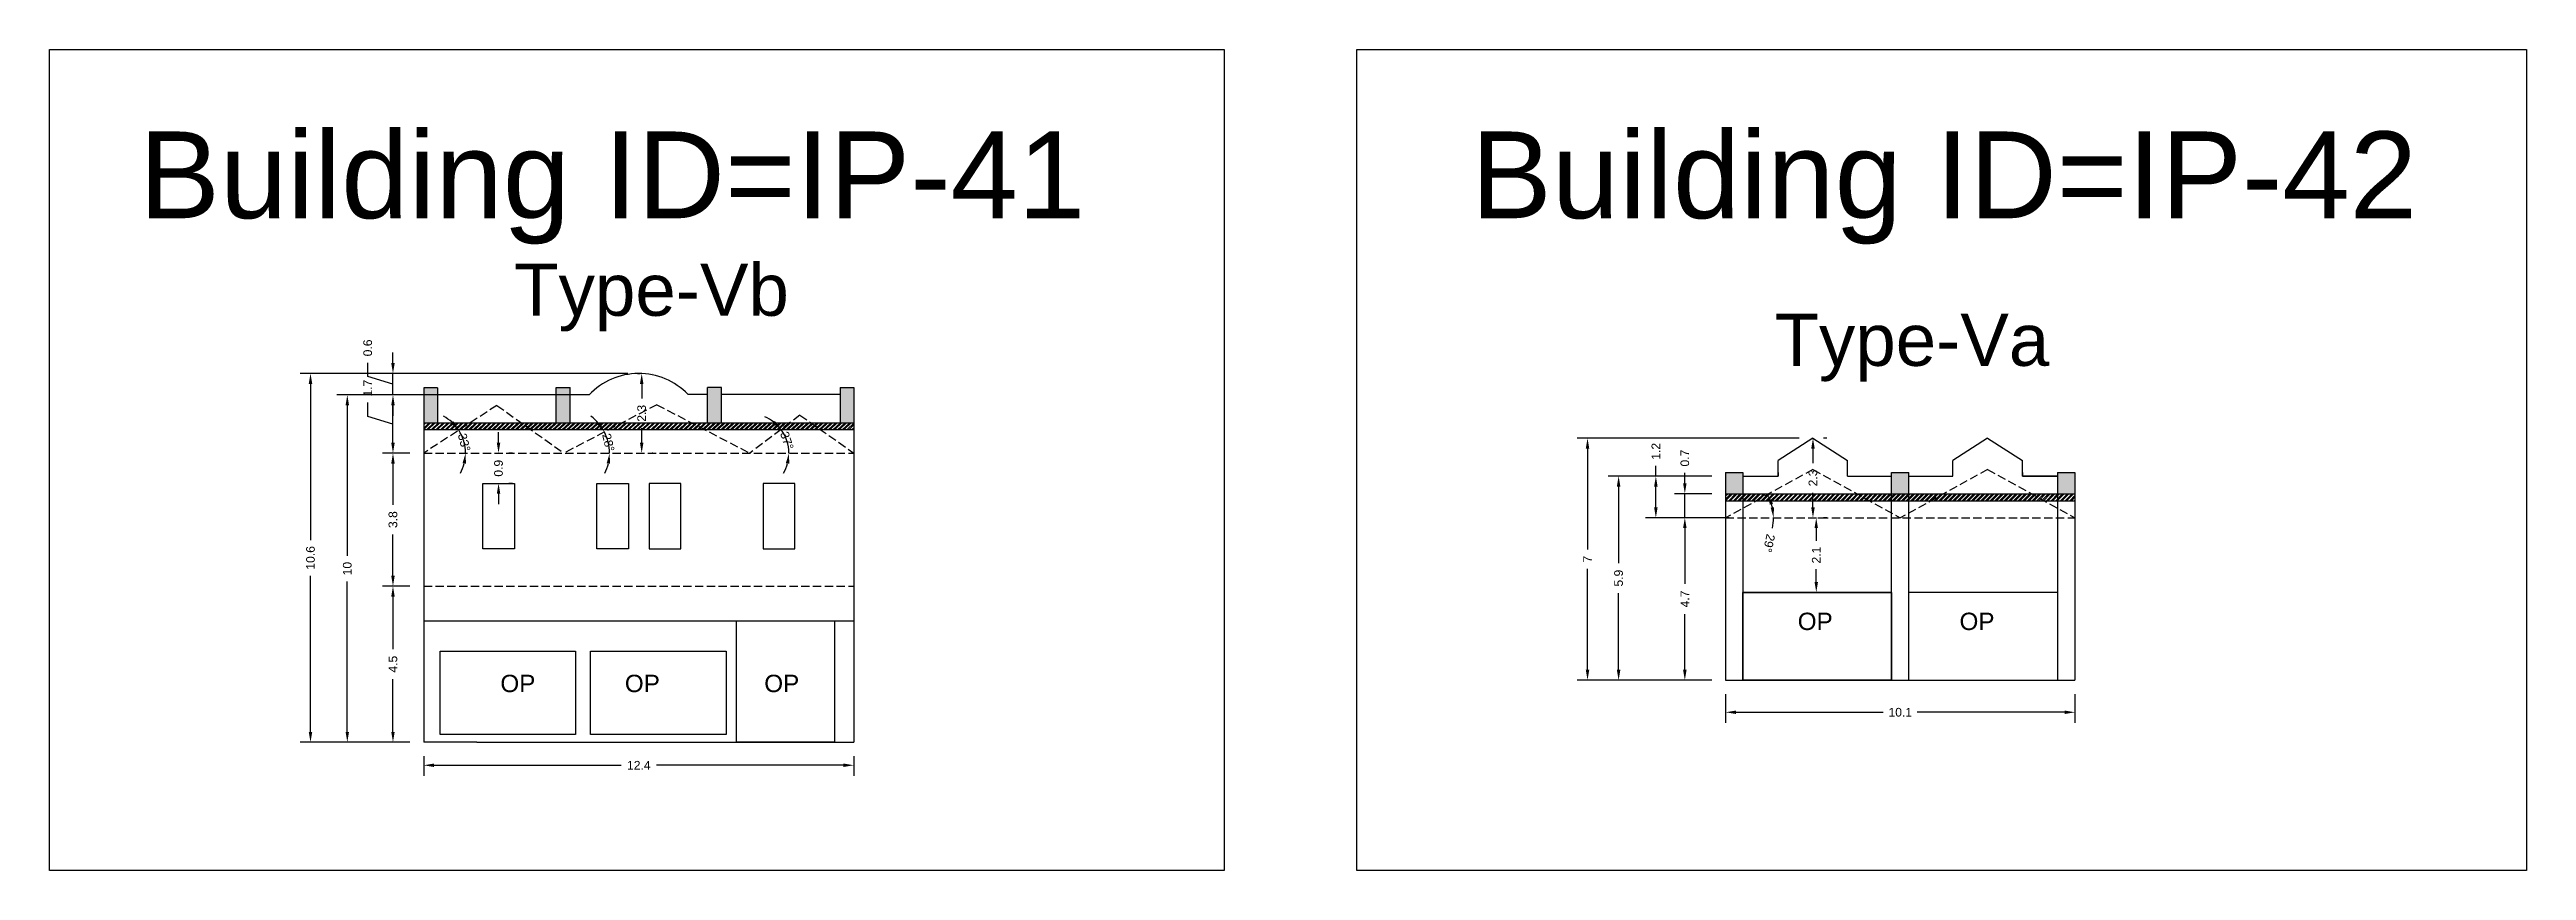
# Model space of a CAD drawing. Header units: metres. Extents: x 3416658 to 3417184, y -6712896 to -6712690.
# Drawn here: x 3416657.5 to 3416728.9, y -6712856.6 to -6712833 of the extents above; entities that cross this region are included whole.
import ezdxf

# ---------------------------------------------------------------- set-up
doc = ezdxf.new("R2010")
doc.units = ezdxf.units.M
doc.linetypes.add('ACAD_ISO02W100', pattern=[15, 12, -3])
doc.layers.add('Dotted', color=7, linetype='ACAD_ISO02W100', plot=False)
doc.styles.get("Standard").update_dxf_attribs({"font": 'arial.ttf'})
doc.dimstyles.new('ISO-25', dxfattribs={"dimtxt": 0.25, "dimasz": 0.3, "dimexe": 0.3, "dimexo": 0.4, "dimgap": 0.2, "dimtad": 0, "dimdec": 1, "dimdsep": 46, "dimtxsty": 'Standard', "dimcen": 2.5, "dimadec": 0, "dimazin": 0, "dimtfac": 1, "dimtdec": 1, "dimtmove": 0, "dimatfit": 3, "dimfxl": 1, "dimarcsym": 0})

msp = doc.modelspace()

# ---------------------------------------------------------------- texts
for s, heights, insert, char_height, attachment_point in [('Building ID=IP-41', [0.517], (3416660.103, -6712835.353), 2.5, 1), ('Building ID=IP-42', [0.517], (3416698.491, -6712835.353), 2.5, 1), ('Type-Vb  ', [0.517], (3416670.914, -6712839.164), 1.5, 1), ('Type-Va  ', [0.517], (3416707.243, -6712840.607), 1.5, 1), ('OP', [0], (3416708.92, -6712849.22), 0.5, 3), ('OP', [0], (3416713.583, -6712849.22), 0.5, 3), ('OP', [0], (3416671.525, -6712851.009), 0.5, 3), ('OP', [0], (3416675.113, -6712851.009), 0.5, 3), ('OP', [0], (3416679.131, -6712851.009), 0.5, 3)]:
    msp.add_mtext_dynamic_manual_height_columns(s, width=67.86454, gutter_width=12.5, heights=heights, dxfattribs=dict(insert=insert, char_height=char_height, attachment_point=attachment_point))

# ---------------------------------------------------------------- blocks, each defined once
blk = doc.blocks.new('*D355')
at = {"color": 0, "lineweight": -2, "transparency": 16777216}
for p, q in [((3416667.906, -6712848.455), (3416667.12, -6712848.455)), ((3416667.42, -6712848.755), (3416667.42, -6712850.272)), ((3416667.42, -6712852.655), (3416667.42, -6712851.139)), ((3416667.906, -6712852.955), (3416667.12, -6712852.955))]:
    blk.add_line(p, q, dxfattribs=at)
at = {"color": 0, "transparency": 16777216}
for points in [[(3416667.37, -6712848.755), (3416667.47, -6712848.755), (3416667.42, -6712848.455)], [(3416667.37, -6712852.655), (3416667.47, -6712852.655), (3416667.42, -6712852.955)]]:
    blk.add_solid(points, dxfattribs=at)
at = {"layer": 'Defpoints', "color": 0, "transparency": 16777216}
for p in [(3416667.42, -6712848.455), (3416668.306, -6712848.455), (3416668.306, -6712852.955)]:
    blk.add_point(p, dxfattribs=at)
at = {"color": 0, "transparency": 16777216, "insert": (3416667.42, -6712850.705), "char_height": 0.25, "attachment_point": 5, "rotation": 90}
blk.add_mtext('4.5', dxfattribs=at)
blk = doc.blocks.new('*D356')
at = {"color": 0, "lineweight": -2, "transparency": 16777216}
for p, q in [((3416667.906, -6712844.622), (3416667.12, -6712844.622)), ((3416667.42, -6712844.922), (3416667.42, -6712846.111)), ((3416667.42, -6712848.155), (3416667.42, -6712846.966)), ((3416667.906, -6712848.455), (3416667.12, -6712848.455))]:
    blk.add_line(p, q, dxfattribs=at)
at = {"color": 0, "transparency": 16777216}
for points in [[(3416667.37, -6712844.922), (3416667.47, -6712844.922), (3416667.42, -6712844.622)], [(3416667.37, -6712848.155), (3416667.47, -6712848.155), (3416667.42, -6712848.455)]]:
    blk.add_solid(points, dxfattribs=at)
at = {"layer": 'Defpoints', "color": 0, "transparency": 16777216}
for p in [(3416667.42, -6712844.622), (3416668.306, -6712844.622), (3416668.306, -6712848.455)]:
    blk.add_point(p, dxfattribs=at)
at = {"color": 0, "transparency": 16777216, "insert": (3416667.42, -6712846.538), "char_height": 0.25, "attachment_point": 5, "rotation": 90}
blk.add_mtext('3.8', dxfattribs=at)
blk = doc.blocks.new('*D357')
at = {"color": 0, "lineweight": -2, "transparency": 16777216}
for p, q in [((3416666.694, -6712843.565), (3416666.694, -6712843.165)), ((3416668.622, -6712842.945), (3416667.12, -6712842.945)), ((3416667.42, -6712844.322), (3416667.42, -6712843.245)), ((3416667.42, -6712843.783), (3416666.694, -6712843.565)), ((3416667.906, -6712844.622), (3416667.12, -6712844.622))]:
    blk.add_line(p, q, dxfattribs=at)
at = {"color": 0, "transparency": 16777216}
for points in [[(3416667.37, -6712843.245), (3416667.47, -6712843.245), (3416667.42, -6712842.945)], [(3416667.37, -6712844.322), (3416667.47, -6712844.322), (3416667.42, -6712844.622)]]:
    blk.add_solid(points, dxfattribs=at)
at = {"layer": 'Defpoints', "color": 0, "transparency": 16777216}
for p in [(3416667.42, -6712842.945), (3416669.022, -6712842.945), (3416668.306, -6712844.622)]:
    blk.add_point(p, dxfattribs=at)
at = {"color": 0, "transparency": 16777216, "insert": (3416666.694, -6712842.75), "char_height": 0.25, "attachment_point": 5, "rotation": 90}
blk.add_mtext('1.7', dxfattribs=at)
blk = doc.blocks.new('*D358')
at = {"color": 0, "lineweight": -2, "transparency": 16777216}
for p, q in [((3416667.42, -6712842.027), (3416667.42, -6712841.727)), ((3416666.692, -6712842.418), (3416666.692, -6712842.018)), ((3416667.42, -6712842.636), (3416666.692, -6712842.418)), ((3416674.142, -6712842.327), (3416667.12, -6712842.327)), ((3416667.42, -6712842.945), (3416667.42, -6712842.327)), ((3416667.42, -6712842.945), (3416667.42, -6712842.327)), ((3416668.622, -6712842.945), (3416667.12, -6712842.945)), ((3416667.42, -6712843.245), (3416667.42, -6712843.545))]:
    blk.add_line(p, q, dxfattribs=at)
at = {"color": 0, "transparency": 16777216}
for points in [[(3416667.37, -6712842.027), (3416667.47, -6712842.027), (3416667.42, -6712842.327)], [(3416667.37, -6712843.245), (3416667.47, -6712843.245), (3416667.42, -6712842.945)]]:
    blk.add_solid(points, dxfattribs=at)
at = {"layer": 'Defpoints', "color": 0, "transparency": 16777216}
for p in [(3416667.42, -6712842.327), (3416674.542, -6712842.327), (3416669.022, -6712842.945)]:
    blk.add_point(p, dxfattribs=at)
at = {"color": 0, "transparency": 16777216, "insert": (3416666.692, -6712841.59), "char_height": 0.25, "attachment_point": 5, "rotation": 90}
blk.add_mtext('0.6', dxfattribs=at)
blk = doc.blocks.new('*D359')
at = {"color": 0, "lineweight": -2, "transparency": 16777216}
for p, q in [((3416674.589, -6712842.627), (3416674.589, -6712843.044)), ((3416674.894, -6712842.327), (3416674.889, -6712842.327)), ((3416674.589, -6712844.322), (3416674.589, -6712843.904)), ((3416674.906, -6712844.622), (3416674.889, -6712844.622))]:
    blk.add_line(p, q, dxfattribs=at)
at = {"color": 0, "transparency": 16777216}
for points in [[(3416674.539, -6712842.627), (3416674.639, -6712842.627), (3416674.589, -6712842.327)], [(3416674.539, -6712844.322), (3416674.639, -6712844.322), (3416674.589, -6712844.622)]]:
    blk.add_solid(points, dxfattribs=at)
at = {"layer": 'Defpoints', "color": 0, "transparency": 16777216}
for p in [(3416674.494, -6712842.327), (3416674.589, -6712842.327), (3416674.506, -6712844.622)]:
    blk.add_point(p, dxfattribs=at)
at = {"color": 0, "transparency": 16777216, "insert": (3416674.589, -6712843.474), "char_height": 0.25, "attachment_point": 5, "rotation": 90}
blk.add_mtext('2.3', dxfattribs=at)
blk = doc.blocks.new('*D360')
at = {"color": 0, "lineweight": -2, "transparency": 16777216}
for p, q in [((3416670.463, -6712844.322), (3416670.463, -6712844.022)), ((3416670.463, -6712844.622), (3416670.463, -6712844.63)), ((3416670.863, -6712844.622), (3416670.763, -6712844.622)), ((3416670.463, -6712845.494), (3416670.463, -6712845.486)), ((3416670.863, -6712845.494), (3416670.763, -6712845.494)), ((3416670.463, -6712845.794), (3416670.463, -6712846.094))]:
    blk.add_line(p, q, dxfattribs=at)
at = {"color": 0, "transparency": 16777216}
for points in [[(3416670.413, -6712844.322), (3416670.513, -6712844.322), (3416670.463, -6712844.622)], [(3416670.413, -6712845.794), (3416670.513, -6712845.794), (3416670.463, -6712845.494)]]:
    blk.add_solid(points, dxfattribs=at)
at = {"layer": 'Defpoints', "color": 0, "transparency": 16777216}
for p in [(3416670.463, -6712844.622), (3416670.463, -6712844.622), (3416670.463, -6712845.494)]:
    blk.add_point(p, dxfattribs=at)
at = {"color": 0, "transparency": 16777216, "insert": (3416670.463, -6712845.058), "char_height": 0.25, "attachment_point": 5, "rotation": 90}
blk.add_mtext('0.9', dxfattribs=at)
blk = doc.blocks.new('*D361')
at = {"color": 0, "lineweight": -2, "transparency": 16777216}
for p, q in [((3416668.964, -6712842.945), (3416665.804, -6712842.945)), ((3416666.104, -6712843.245), (3416666.104, -6712847.583)), ((3416666.104, -6712852.655), (3416666.104, -6712848.317)), ((3416667.906, -6712852.955), (3416665.804, -6712852.955))]:
    blk.add_line(p, q, dxfattribs=at)
at = {"color": 0, "transparency": 16777216}
for points in [[(3416666.054, -6712843.245), (3416666.154, -6712843.245), (3416666.104, -6712842.945)], [(3416666.054, -6712852.655), (3416666.154, -6712852.655), (3416666.104, -6712852.955)]]:
    blk.add_solid(points, dxfattribs=at)
at = {"layer": 'Defpoints', "color": 0, "transparency": 16777216}
for p in [(3416666.104, -6712842.945), (3416669.364, -6712842.945), (3416668.306, -6712852.955)]:
    blk.add_point(p, dxfattribs=at)
at = {"color": 0, "transparency": 16777216, "insert": (3416666.104, -6712847.95), "char_height": 0.25, "attachment_point": 5, "rotation": 90}
blk.add_mtext('10', dxfattribs=at)
blk = doc.blocks.new('*D362')
at = {"color": 0, "lineweight": -2, "transparency": 16777216}
for p, q in [((3416674.189, -6712842.327), (3416664.743, -6712842.327)), ((3416665.043, -6712842.627), (3416665.043, -6712847.128)), ((3416665.043, -6712852.655), (3416665.043, -6712848.154)), ((3416667.906, -6712852.955), (3416664.743, -6712852.955))]:
    blk.add_line(p, q, dxfattribs=at)
at = {"color": 0, "transparency": 16777216}
for points in [[(3416664.993, -6712842.627), (3416665.093, -6712842.627), (3416665.043, -6712842.327)], [(3416664.993, -6712852.655), (3416665.093, -6712852.655), (3416665.043, -6712852.955)]]:
    blk.add_solid(points, dxfattribs=at)
at = {"layer": 'Defpoints', "color": 0, "transparency": 16777216}
for p in [(3416665.043, -6712842.327), (3416674.589, -6712842.327), (3416668.306, -6712852.955)]:
    blk.add_point(p, dxfattribs=at)
at = {"color": 0, "transparency": 16777216, "insert": (3416665.043, -6712847.641), "char_height": 0.25, "attachment_point": 5, "rotation": 90}
blk.add_mtext('10.6', dxfattribs=at)
blk = doc.blocks.new('*D363')
at = {"color": 0, "lineweight": -2, "transparency": 16777216}
for p, q in [((3416668.306, -6712853.355), (3416668.306, -6712853.917)), ((3416680.706, -6712853.355), (3416680.706, -6712853.917)), ((3416668.606, -6712853.617), (3416673.994, -6712853.617)), ((3416680.406, -6712853.617), (3416675.018, -6712853.617))]:
    blk.add_line(p, q, dxfattribs=at)
at = {"color": 0, "transparency": 16777216}
for points in [[(3416668.606, -6712853.567), (3416668.606, -6712853.667), (3416668.306, -6712853.617)], [(3416680.406, -6712853.567), (3416680.406, -6712853.667), (3416680.706, -6712853.617)]]:
    blk.add_solid(points, dxfattribs=at)
at = {"layer": 'Defpoints', "color": 0, "transparency": 16777216}
for p in [(3416668.306, -6712852.955), (3416680.706, -6712852.955), (3416680.706, -6712853.617)]:
    blk.add_point(p, dxfattribs=at)
at = {"color": 0, "transparency": 16777216, "insert": (3416674.506, -6712853.617), "char_height": 0.25, "attachment_point": 5}
blk.add_mtext('12.4', dxfattribs=at)
blk = doc.blocks.new('*D364')
at = {"color": 0, "lineweight": -2, "transparency": 16777216}
for start, end in [(47.41765, 61.70412), (360, 33.13119), (331.42707, 345.71353)]:
    blk.add_arc((3416668.306, -6712844.622), 1.206, start, end, dxfattribs=at)
at = {"color": 0, "transparency": 16777216}
for points in [[(3416669.16, -6712843.701), (3416669.084, -6712843.766), (3416669.316, -6712843.962)], [(3416669.425, -6712844.913), (3416669.525, -6712844.925), (3416669.512, -6712844.622)]]:
    blk.add_solid(points, dxfattribs=at)
at = {"layer": 'Defpoints', "color": 0, "transparency": 16777216}
for p in [(3416670.416, -6712843.245), (3416668.306, -6712844.622), (3416668.306, -6712844.622), (3416669.424, -6712844.168), (3416680.706, -6712844.622)]:
    blk.add_point(p, dxfattribs=at)
at = {"color": 0, "transparency": 16777216, "insert": (3416669.473, -6712844.314), "char_height": 0.25, "attachment_point": 5, "rotation": 284.75466}
blk.add_mtext('33°', dxfattribs=at)
blk = doc.blocks.new('*D365')
at = {"color": 0, "lineweight": -2, "transparency": 16777216}
for start, end in [(40.60643, 53.69898), (360, 27.51389), (333.81491, 346.90745)]:
    blk.add_arc((3416672.348, -6712844.622), 1.316, start, end, dxfattribs=at)
at = {"color": 0, "transparency": 16777216}
for points in [[(3416673.389, -6712843.737), (3416673.306, -6712843.793), (3416673.515, -6712844.014)], [(3416673.58, -6712844.914), (3416673.679, -6712844.925), (3416673.664, -6712844.622)]]:
    blk.add_solid(points, dxfattribs=at)
at = {"layer": 'Defpoints', "color": 0, "transparency": 16777216}
for p in [(3416675.026, -6712843.227), (3416668.306, -6712844.622), (3416672.348, -6712844.622), (3416673.597, -6712844.208), (3416680.706, -6712844.622)]:
    blk.add_point(p, dxfattribs=at)
at = {"color": 0, "transparency": 16777216, "insert": (3416673.628, -6712844.318), "char_height": 0.25, "attachment_point": 5, "rotation": 283.35051}
blk.add_mtext('28°', dxfattribs=at)
blk = doc.blocks.new('*D366')
at = {"color": 0, "lineweight": -2, "transparency": 16777216}
for start, end in [(52.3427, 67.60728), (0, 37.07812), (329.47084, 344.73542)]:
    blk.add_arc((3416677.704, -6712844.622), 1.129, start, end, dxfattribs=at)
at = {"color": 0, "transparency": 16777216}
for points in [[(3416678.43, -6712843.692), (3416678.359, -6712843.763), (3416678.605, -6712843.941)], [(3416678.744, -6712844.912), (3416678.844, -6712844.926), (3416678.834, -6712844.622)]]:
    blk.add_solid(points, dxfattribs=at)
at = {"layer": 'Defpoints', "color": 0, "transparency": 16777216}
for p in [(3416679.152, -6712843.527), (3416668.306, -6712844.622), (3416677.704, -6712844.622), (3416678.808, -6712844.38), (3416680.706, -6712844.622)]:
    blk.add_point(p, dxfattribs=at)
at = {"color": 0, "transparency": 16777216, "insert": (3416678.775, -6712844.263), "char_height": 0.25, "attachment_point": 5, "rotation": 288.53906}
blk.add_mtext('37°', dxfattribs=at)
blk = doc.blocks.new('*D367')
at = {"color": 0, "lineweight": -2, "transparency": 16777216}
for p, q in [((3416708.35, -6712844.493), (3416708.35, -6712844.909)), ((3416708.75, -6712844.193), (3416708.65, -6712844.193)), ((3416708.35, -6712846.184), (3416708.35, -6712845.768)), ((3416708.75, -6712846.484), (3416708.65, -6712846.484))]:
    blk.add_line(p, q, dxfattribs=at)
at = {"color": 0, "transparency": 16777216}
for points in [[(3416708.3, -6712844.493), (3416708.4, -6712844.493), (3416708.35, -6712844.193)], [(3416708.3, -6712846.184), (3416708.4, -6712846.184), (3416708.35, -6712846.484)]]:
    blk.add_solid(points, dxfattribs=at)
at = {"layer": 'Defpoints', "color": 0, "transparency": 16777216}
for p in [(3416708.35, -6712844.193), (3416708.35, -6712846.484), (3416708.35, -6712846.484)]:
    blk.add_point(p, dxfattribs=at)
at = {"color": 0, "transparency": 16777216, "insert": (3416708.35, -6712845.338), "char_height": 0.25, "attachment_point": 5, "rotation": 90}
blk.add_mtext('2.3', dxfattribs=at)
blk = doc.blocks.new('*D368')
at = {"color": 0, "lineweight": -2, "transparency": 16777216}
for start, end in [(12.48188, 16.45029), (347.51812, 360)]:
    blk.add_arc((3416705.832, -6712846.484), 1.38, start, end, dxfattribs=at)
at = {"color": 0, "transparency": 16777216}
for points in [[(3416707.109, -6712846.113), (3416707.202, -6712846.074), (3416707.04, -6712845.817)], [(3416707.229, -6712846.181), (3416707.13, -6712846.191), (3416707.212, -6712846.484)]]:
    blk.add_solid(points, dxfattribs=at)
at = {"layer": 'Defpoints', "color": 0, "transparency": 16777216}
for p in [(3416708.35, -6712845.093), (3416707.135, -6712846.028), (3416705.832, -6712846.484), (3416705.832, -6712846.484), (3416715.902, -6712846.484)]:
    blk.add_point(p, dxfattribs=at)
at = {"color": 0, "transparency": 16777216, "insert": (3416707.083, -6712847.219), "char_height": 0.25, "attachment_point": 5, "rotation": 257.51812}
blk.add_mtext('29°', dxfattribs=at)
blk = doc.blocks.new('*D369')
at = {"color": 0, "lineweight": -2, "transparency": 16777216}
for p, q in [((3416704.657, -6712845.493), (3416704.657, -6712845.193)), ((3416705.432, -6712845.793), (3416704.357, -6712845.793)), ((3416704.657, -6712846.484), (3416704.657, -6712845.793)), ((3416705.432, -6712846.484), (3416704.357, -6712846.484)), ((3416704.657, -6712846.784), (3416704.657, -6712847.084))]:
    blk.add_line(p, q, dxfattribs=at)
at = {"color": 0, "transparency": 16777216}
for points in [[(3416704.607, -6712845.493), (3416704.707, -6712845.493), (3416704.657, -6712845.793)], [(3416704.607, -6712846.784), (3416704.707, -6712846.784), (3416704.657, -6712846.484)]]:
    blk.add_solid(points, dxfattribs=at)
at = {"layer": 'Defpoints', "color": 0, "transparency": 16777216}
for p in [(3416704.657, -6712845.793), (3416705.832, -6712845.793), (3416705.832, -6712846.484)]:
    blk.add_point(p, dxfattribs=at)
at = {"color": 0, "transparency": 16777216, "insert": (3416704.657, -6712844.765), "char_height": 0.25, "attachment_point": 5, "rotation": 90}
blk.add_mtext('0.7', dxfattribs=at)
blk = doc.blocks.new('*D370')
at = {"color": 0, "lineweight": -2, "transparency": 16777216}
for p, q in [((3416705.432, -6712845.284), (3416703.522, -6712845.284)), ((3416703.822, -6712845.284), (3416703.822, -6712844.984)), ((3416703.822, -6712846.184), (3416703.822, -6712845.584)), ((3416705.432, -6712846.484), (3416703.522, -6712846.484))]:
    blk.add_line(p, q, dxfattribs=at)
at = {"color": 0, "transparency": 16777216}
for points in [[(3416703.772, -6712845.584), (3416703.872, -6712845.584), (3416703.822, -6712845.284)], [(3416703.772, -6712846.184), (3416703.872, -6712846.184), (3416703.822, -6712846.484)]]:
    blk.add_solid(points, dxfattribs=at)
at = {"layer": 'Defpoints', "color": 0, "transparency": 16777216}
for p in [(3416703.822, -6712845.284), (3416705.832, -6712845.284), (3416705.832, -6712846.484)]:
    blk.add_point(p, dxfattribs=at)
at = {"color": 0, "transparency": 16777216, "insert": (3416703.822, -6712844.57), "char_height": 0.25, "attachment_point": 5, "rotation": 90}
blk.add_mtext('1.2', dxfattribs=at)
blk = doc.blocks.new('*D371')
at = {"color": 0, "lineweight": -2, "transparency": 16777216}
for p, q in [((3416705.432, -6712845.284), (3416702.448, -6712845.284)), ((3416702.748, -6712845.584), (3416702.748, -6712847.797)), ((3416702.748, -6712850.866), (3416702.748, -6712848.653)), ((3416705.432, -6712851.166), (3416702.448, -6712851.166))]:
    blk.add_line(p, q, dxfattribs=at)
at = {"color": 0, "transparency": 16777216}
for points in [[(3416702.698, -6712845.584), (3416702.798, -6712845.584), (3416702.748, -6712845.284)], [(3416702.698, -6712850.866), (3416702.798, -6712850.866), (3416702.748, -6712851.166)]]:
    blk.add_solid(points, dxfattribs=at)
at = {"layer": 'Defpoints', "color": 0, "transparency": 16777216}
for p in [(3416702.748, -6712845.284), (3416705.832, -6712845.284), (3416705.832, -6712851.166)]:
    blk.add_point(p, dxfattribs=at)
at = {"color": 0, "transparency": 16777216, "insert": (3416702.748, -6712848.225), "char_height": 0.25, "attachment_point": 5, "rotation": 90}
blk.add_mtext('5.9', dxfattribs=at)
blk = doc.blocks.new('*D372')
at = {"color": 0, "lineweight": -2, "transparency": 16777216}
for p, q in [((3416707.95, -6712844.193), (3416701.552, -6712844.193)), ((3416701.852, -6712844.493), (3416701.852, -6712847.398)), ((3416701.852, -6712850.866), (3416701.852, -6712847.96)), ((3416705.432, -6712851.166), (3416701.552, -6712851.166))]:
    blk.add_line(p, q, dxfattribs=at)
at = {"color": 0, "transparency": 16777216}
for points in [[(3416701.802, -6712844.493), (3416701.902, -6712844.493), (3416701.852, -6712844.193)], [(3416701.802, -6712850.866), (3416701.902, -6712850.866), (3416701.852, -6712851.166)]]:
    blk.add_solid(points, dxfattribs=at)
at = {"layer": 'Defpoints', "color": 0, "transparency": 16777216}
for p in [(3416701.852, -6712844.193), (3416708.35, -6712844.193), (3416705.832, -6712851.166)]:
    blk.add_point(p, dxfattribs=at)
at = {"color": 0, "transparency": 16777216, "insert": (3416701.852, -6712847.679), "char_height": 0.25, "attachment_point": 5, "rotation": 90}
blk.add_mtext('7', dxfattribs=at)
blk = doc.blocks.new('*D373')
at = {"color": 0, "lineweight": -2, "transparency": 16777216}
for p, q in [((3416705.832, -6712851.566), (3416705.832, -6712852.39)), ((3416715.902, -6712851.566), (3416715.902, -6712852.39)), ((3416706.132, -6712852.09), (3416710.378, -6712852.09)), ((3416715.602, -6712852.09), (3416711.356, -6712852.09))]:
    blk.add_line(p, q, dxfattribs=at)
at = {"color": 0, "transparency": 16777216}
for points in [[(3416706.132, -6712852.04), (3416706.132, -6712852.14), (3416705.832, -6712852.09)], [(3416715.602, -6712852.04), (3416715.602, -6712852.14), (3416715.902, -6712852.09)]]:
    blk.add_solid(points, dxfattribs=at)
at = {"layer": 'Defpoints', "color": 0, "transparency": 16777216}
for p in [(3416705.832, -6712851.166), (3416715.902, -6712851.166), (3416715.902, -6712852.09)]:
    blk.add_point(p, dxfattribs=at)
at = {"color": 0, "transparency": 16777216, "insert": (3416710.867, -6712852.09), "char_height": 0.25, "attachment_point": 5}
blk.add_mtext('10.1', dxfattribs=at)
blk = doc.blocks.new('*D374')
at = {"color": 0, "lineweight": -2, "transparency": 16777216}
for p, q in [((3416705.932, -6712846.484), (3416704.357, -6712846.484)), ((3416704.657, -6712846.784), (3416704.657, -6712848.393)), ((3416704.657, -6712850.866), (3416704.657, -6712849.258)), ((3416705.432, -6712851.166), (3416704.357, -6712851.166))]:
    blk.add_line(p, q, dxfattribs=at)
at = {"color": 0, "transparency": 16777216}
for points in [[(3416704.607, -6712846.784), (3416704.707, -6712846.784), (3416704.657, -6712846.484)], [(3416704.607, -6712850.866), (3416704.707, -6712850.866), (3416704.657, -6712851.166)]]:
    blk.add_solid(points, dxfattribs=at)
at = {"layer": 'Defpoints', "color": 0, "transparency": 16777216}
for p in [(3416704.657, -6712846.484), (3416706.332, -6712846.484), (3416705.832, -6712851.166)]:
    blk.add_point(p, dxfattribs=at)
at = {"color": 0, "transparency": 16777216, "insert": (3416704.657, -6712848.825), "char_height": 0.25, "attachment_point": 5, "rotation": 90}
blk.add_mtext('4.7', dxfattribs=at)
blk = doc.blocks.new('*D375')
at = {"color": 0, "lineweight": -2, "transparency": 16777216}
for p, q in [((3416708.445, -6712846.784), (3416708.445, -6712847.153)), ((3416708.489, -6712846.484), (3416708.745, -6712846.484)), ((3416708.445, -6712848.334), (3416708.445, -6712847.964)), ((3416708.489, -6712848.634), (3416708.745, -6712848.634))]:
    blk.add_line(p, q, dxfattribs=at)
at = {"color": 0, "transparency": 16777216}
for points in [[(3416708.395, -6712846.784), (3416708.495, -6712846.784), (3416708.445, -6712846.484)], [(3416708.395, -6712848.334), (3416708.495, -6712848.334), (3416708.445, -6712848.634)]]:
    blk.add_solid(points, dxfattribs=at)
at = {"layer": 'Defpoints', "color": 0, "transparency": 16777216}
for p in [(3416708.089, -6712846.484), (3416708.445, -6712846.484), (3416708.089, -6712848.634)]:
    blk.add_point(p, dxfattribs=at)
at = {"color": 0, "transparency": 16777216, "insert": (3416708.445, -6712847.559), "char_height": 0.25, "attachment_point": 5, "rotation": 90}
blk.add_mtext('2.1', dxfattribs=at)

# ---------------------------------------------------------------- dimensions: what is measured, and where the dimension line sits
for base, p1, p2, picture, middle in [((3416667.42, -6712842.327), (3416669.022, -6712842.945), (3416674.542, -6712842.327), '*D358', (3416666.692, -6712841.818)), ((3416667.42, -6712842.945), (3416668.306, -6712844.622), (3416669.022, -6712842.945), '*D357', (3416666.694, -6712842.965)), ((3416667.42, -6712844.622), (3416668.306, -6712848.455), (3416668.306, -6712844.622), '*D356', (3416667.42, -6712846.538))]:
    dim = msp.add_linear_dim(base=base, p1=p1, p2=p2, angle=90, dimstyle='ISO-25', override={"dimtmove": 1})
    dim.commit()
    dim.dimension.update_dxf_attribs({"geometry": picture, "text_midpoint": middle})
for base, p1, p2, picture, middle in [((3416665.043, -6712842.327), (3416668.306, -6712852.955), (3416674.589, -6712842.327), '*D362', (3416665.043, -6712847.641)), ((3416674.589, -6712842.327), (3416674.506, -6712844.622), (3416674.494, -6712842.327), '*D359', (3416674.589, -6712843.474)), ((3416666.104, -6712842.945), (3416668.306, -6712852.955), (3416669.364, -6712842.945), '*D361', (3416666.104, -6712847.95)), ((3416670.463, -6712844.622), (3416670.463, -6712845.494), (3416670.463, -6712844.622), '*D360', (3416670.463, -6712845.058)), ((3416701.852, -6712844.193), (3416705.832, -6712851.166), (3416708.35, -6712844.193), '*D372', (3416701.852, -6712847.679)), ((3416703.822, -6712845.284), (3416705.832, -6712846.484), (3416705.832, -6712845.284), '*D370', (3416703.822, -6712844.57)), ((3416704.657, -6712845.793), (3416705.832, -6712846.484), (3416705.832, -6712845.793), '*D369', (3416704.657, -6712844.765)), ((3416708.35, -6712846.484), (3416708.35, -6712844.193), (3416708.35, -6712846.484), '*D367', (3416708.35, -6712845.338)), ((3416702.748, -6712845.284), (3416705.832, -6712851.166), (3416705.832, -6712845.284), '*D371', (3416702.748, -6712848.225)), ((3416704.657, -6712846.484), (3416705.832, -6712851.166), (3416706.332, -6712846.484), '*D374', (3416704.657, -6712848.825)), ((3416708.4453, -6712846.4842), (3416708.0889, -6712848.6335), (3416708.0889, -6712846.4842), '*D375', (3416708.4453, -6712847.5589)), ((3416667.42, -6712848.455), (3416668.306, -6712852.955), (3416668.306, -6712848.455), '*D355', (3416667.42, -6712850.705))]:
    dim = msp.add_linear_dim(base=base, p1=p1, p2=p2, angle=90, dimstyle='ISO-25')
    dim.commit()
    dim.dimension.update_dxf_attribs({"geometry": picture, "text_midpoint": middle})
for base, line2, picture, middle in [((3416673.597, -6712844.208), ((3416675.026, -6712843.227), (3416672.348, -6712844.622)), '*D365', (3416673.628, -6712844.318)), ((3416669.424, -6712844.168), ((3416670.416, -6712843.245), (3416668.306, -6712844.622)), '*D364', (3416669.473, -6712844.314)), ((3416678.808, -6712844.38), ((3416679.152, -6712843.527), (3416677.704, -6712844.622)), '*D366', (3416678.775, -6712844.263))]:
    dim = msp.add_angular_dim_2l(base=base, line1=((3416668.306, -6712844.622), (3416680.706, -6712844.622)), line2=line2, dimstyle='ISO-25')
    dim.commit()
    dim.dimension.update_dxf_attribs({"geometry": picture, "text_midpoint": middle, "dimtype": 162})
dim = msp.add_angular_dim_2l(base=(3416707.135, -6712846.028), line1=((3416708.35, -6712845.093), (3416705.832, -6712846.484)), line2=((3416705.832, -6712846.484), (3416715.902, -6712846.484)), dimstyle='ISO-25')
dim.commit()
dim.dimension.update_dxf_attribs({"geometry": '*D368', "text_midpoint": (3416707.083, -6712847.219)})
for base, p1, p2, picture, middle in [((3416715.902, -6712852.09), (3416705.832, -6712851.166), (3416715.902, -6712851.166), '*D373', (3416710.867, -6712852.09)), ((3416680.706, -6712853.617), (3416668.306, -6712852.955), (3416680.706, -6712852.955), '*D363', (3416674.506, -6712853.617))]:
    dim = msp.add_linear_dim(base=base, p1=p1, p2=p2, dimstyle='ISO-25')
    dim.commit()
    dim.dimension.update_dxf_attribs({"geometry": picture, "text_midpoint": middle})

# ---------------------------------------------------------------- hatches: boundary and pattern name
h = msp.add_hatch(color=256)
h.dxf.hatch_style = 1
h.paths.add_polyline_path([(3416668.706, -6712842.745), (3416668.306, -6712842.745), (3416668.306, -6712843.745), (3416668.706, -6712843.745)])
h.paths.add_polyline_path([(3416680.706, -6712842.727), (3416680.306, -6712842.727), (3416680.306, -6712843.745), (3416680.706, -6712843.745)])
h = msp.add_hatch(color=256)
h.dxf.hatch_style = 1
h.paths.add_polyline_path([(3416672.126, -6712842.727), (3416672.526, -6712842.727), (3416672.526, -6712843.745), (3416672.126, -6712843.745)])
h = msp.add_hatch(color=256)
h.dxf.hatch_style = 1
h.paths.add_polyline_path([(3416676.887, -6712842.727), (3416676.487, -6712842.727), (3416676.487, -6712843.745), (3416676.887, -6712843.745)])
h = msp.add_hatch()
h.set_pattern_fill('ANSI32', color=256, scale=0.01)
h.set_pattern_definition([(45, (-6.77476, 26.99843), (-0.067351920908, 0.067351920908), []), (45, (-6.72986, 26.99843), (-0.067351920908, 0.067351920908), [])])
h.paths.add_polyline_path([(3416680.706, -6712843.745), (3416668.306, -6712843.745), (3416668.306, -6712843.945), (3416680.706, -6712843.945)])
h = msp.add_hatch(color=256)
h.dxf.hatch_style = 1
h.paths.add_polyline_path([(3416706.332, -6712845.184), (3416705.832, -6712845.184), (3416705.832, -6712845.793), (3416706.332, -6712845.793)])
h.paths.add_polyline_path([(3416711.117, -6712845.184), (3416710.617, -6712845.184), (3416710.617, -6712845.793), (3416711.117, -6712845.793)])
h.paths.add_polyline_path([(3416715.902, -6712845.184), (3416715.402, -6712845.184), (3416715.402, -6712845.793), (3416715.902, -6712845.793)])
h = msp.add_hatch()
h.set_pattern_fill('ANSI32', color=256, scale=0.01)
h.set_pattern_definition([(45, (-11.47945, 28.78763), (-0.067351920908, 0.067351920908), []), (45, (-11.43455, 28.78763), (-0.067351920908, 0.067351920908), [])])
h.paths.add_polyline_path([(3416714.651, -6712845.793), (3416712.118, -6712845.793), (3416711.757, -6712845.993), (3416715.013, -6712845.993)])
h.paths.add_polyline_path([(3416715.402, -6712845.793), (3416714.651, -6712845.793), (3416715.013, -6712845.993), (3416715.402, -6712845.993)])
h.paths.add_polyline_path([(3416715.902, -6712845.793), (3416715.402, -6712845.793), (3416715.402, -6712845.993), (3416715.902, -6712845.993)])
h.paths.add_polyline_path([(3416712.118, -6712845.793), (3416711.117, -6712845.793), (3416711.117, -6712845.993), (3416711.757, -6712845.993)])
h.paths.add_polyline_path([(3416711.117, -6712845.793), (3416710.617, -6712845.793), (3416710.617, -6712845.993), (3416711.117, -6712845.993)])
h.paths.add_polyline_path([(3416710.617, -6712845.793), (3416709.616, -6712845.793), (3416709.978, -6712845.993), (3416710.617, -6712845.993)])
h.paths.add_polyline_path([(3416709.616, -6712845.793), (3416707.083, -6712845.793), (3416706.722, -6712845.993), (3416709.978, -6712845.993)])
h.paths.add_polyline_path([(3416707.083, -6712845.793), (3416706.332, -6712845.793), (3416706.332, -6712845.993), (3416706.722, -6712845.993)])
h.paths.add_polyline_path([(3416706.332, -6712845.793), (3416705.832, -6712845.793), (3416705.832, -6712845.993), (3416706.332, -6712845.993)])

# ---------------------------------------------------------------- linework, layer by layer
for p, q in [((3416707.35, -6712845.284), (3416707.35, -6712844.834)), ((3416709.35, -6712845.284), (3416709.35, -6712844.834)), ((3416712.385, -6712845.284), (3416712.385, -6712844.834)), ((3416714.385, -6712845.284), (3416714.385, -6712844.834))]:
    msp.add_line(p, q)
for points in [[(3416657.521, -6712832.992), (3416691.378, -6712832.992), (3416691.378, -6712856.648), (3416657.521, -6712856.648)], [(3416695.2, -6712832.992), (3416728.916, -6712832.992), (3416728.916, -6712856.648), (3416695.2, -6712856.648)], [(3416670.006, -6712845.494), (3416670.92, -6712845.494), (3416670.92, -6712847.377), (3416670.006, -6712847.377)], [(3416673.292, -6712845.494), (3416674.206, -6712845.494), (3416674.206, -6712847.377), (3416673.292, -6712847.377)], [(3416675.72, -6712845.494), (3416674.806, -6712845.494), (3416674.806, -6712847.377), (3416675.72, -6712847.377)], [(3416679.006, -6712845.494), (3416678.092, -6712845.494), (3416678.092, -6712847.377), (3416679.006, -6712847.377)], [(3416706.332, -6712848.634), (3416710.617, -6712848.634), (3416710.617, -6712851.166), (3416706.332, -6712851.166)], [(3416677.321, -6712849.455), (3416680.145, -6712849.455), (3416680.145, -6712852.955), (3416677.321, -6712852.955)], [(3416668.784, -6712850.329), (3416672.686, -6712850.329), (3416672.686, -6712852.732), (3416668.784, -6712852.732)], [(3416673.118, -6712850.329), (3416677.02, -6712850.329), (3416677.02, -6712852.732), (3416673.118, -6712852.732)]]:
    msp.add_lwpolyline(points, close=True)
for points in [[(3416674.47, -6712842.327), (3416674.542, -6712842.327)], [(3416668.306, -6712842.745), (3416668.306, -6712852.955)], [(3416668.706, -6712842.745), (3416668.306, -6712842.745)], [(3416668.706, -6712842.745), (3416668.706, -6712843.745)], [(3416673.075, -6712842.945), (3416668.706, -6712842.945)], [(3416672.126, -6712843.745), (3416672.126, -6712842.727)], [(3416672.126, -6712842.727), (3416672.526, -6712842.727)], [(3416672.526, -6712843.745), (3416672.526, -6712842.727)], [(3416675.92, -6712842.927), (3416676.487, -6712842.927)], [(3416676.487, -6712843.745), (3416676.487, -6712842.727)], [(3416676.887, -6712842.727), (3416676.487, -6712842.727)], [(3416676.887, -6712843.745), (3416676.887, -6712842.727)], [(3416676.887, -6712842.927), (3416680.306, -6712842.927)], [(3416680.306, -6712842.727), (3416680.306, -6712843.745)], [(3416680.306, -6712842.727), (3416680.706, -6712842.727)], [(3416680.706, -6712842.727), (3416680.706, -6712852.955)], [(3416668.306, -6712843.745), (3416680.706, -6712843.745)], [(3416668.306, -6712843.945), (3416680.706, -6712843.945)], [(3416708.35, -6712844.193), (3416707.35, -6712844.834)], [(3416708.35, -6712844.193), (3416709.35, -6712844.834)], [(3416713.385, -6712844.193), (3416712.385, -6712844.834)], [(3416713.385, -6712844.193), (3416714.385, -6712844.834)], [(3416705.832, -6712845.184), (3416706.332, -6712845.184)], [(3416705.832, -6712845.184), (3416705.832, -6712851.166)], [(3416706.332, -6712845.184), (3416706.332, -6712851.166)], [(3416706.332, -6712845.284), (3416707.35, -6712845.284)], [(3416707.35, -6712845.184), (3416707.35, -6712845.284)], [(3416709.35, -6712845.284), (3416710.617, -6712845.284)], [(3416710.617, -6712851.166), (3416710.617, -6712845.184)], [(3416710.617, -6712845.184), (3416711.117, -6712845.184)], [(3416711.117, -6712851.166), (3416711.117, -6712845.184)], [(3416711.117, -6712845.284), (3416712.385, -6712845.284)], [(3416714.385, -6712845.184), (3416714.385, -6712845.284)], [(3416715.402, -6712845.284), (3416714.385, -6712845.284)], [(3416714.385, -6712845.284), (3416715.402, -6712845.284)], [(3416715.402, -6712845.184), (3416715.402, -6712851.166)], [(3416715.402, -6712845.184), (3416715.902, -6712845.184)], [(3416715.902, -6712845.184), (3416715.902, -6712851.166)], [(3416705.832, -6712845.793), (3416715.902, -6712845.793)], [(3416705.832, -6712845.993), (3416715.902, -6712845.993)], [(3416710.617, -6712848.634), (3416706.332, -6712848.634)], [(3416715.402, -6712848.634), (3416711.117, -6712848.634)], [(3416668.306, -6712849.455), (3416680.706, -6712849.455)], [(3416705.832, -6712851.166), (3416715.902, -6712851.166)], [(3416669.837, -6712852.955), (3416668.306, -6712852.955)], [(3416669.837, -6712852.955), (3416680.706, -6712852.955)]]:
    msp.add_lwpolyline(points)
msp.add_arc((3416674.506, -6712844.292), 1.965, 43.97237, 136.72376)
at = {"layer": 'Dotted', "ltscale": 0.02}
for points in [[(3416670.416, -6712843.245), (3416668.306, -6712844.622)], [(3416670.416, -6712843.245), (3416672.348, -6712844.622)], [(3416675.026, -6712843.227), (3416672.348, -6712844.622)], [(3416675.026, -6712843.227), (3416677.704, -6712844.622)], [(3416679.152, -6712843.527), (3416677.704, -6712844.622)], [(3416679.152, -6712843.527), (3416680.706, -6712844.622)], [(3416668.306, -6712844.622), (3416680.706, -6712844.622)], [(3416708.35, -6712845.093), (3416705.832, -6712846.484)], [(3416708.35, -6712845.093), (3416710.867, -6712846.484)], [(3416713.385, -6712845.093), (3416710.867, -6712846.484)], [(3416713.385, -6712845.093), (3416715.902, -6712846.484)], [(3416705.832, -6712846.484), (3416715.902, -6712846.484)], [(3416668.306, -6712848.455), (3416680.706, -6712848.455)]]:
    msp.add_lwpolyline(points, dxfattribs=at)

msp.set_redraw_order([(e.dxf.handle, doc.entitydb.next_handle()) for e in msp.query("TEXT MTEXT ATTDEF DIMENSION ARC_DIMENSION")])  # texts and dimensions are drawn at this point

doc.saveas('drawing.dxf')
